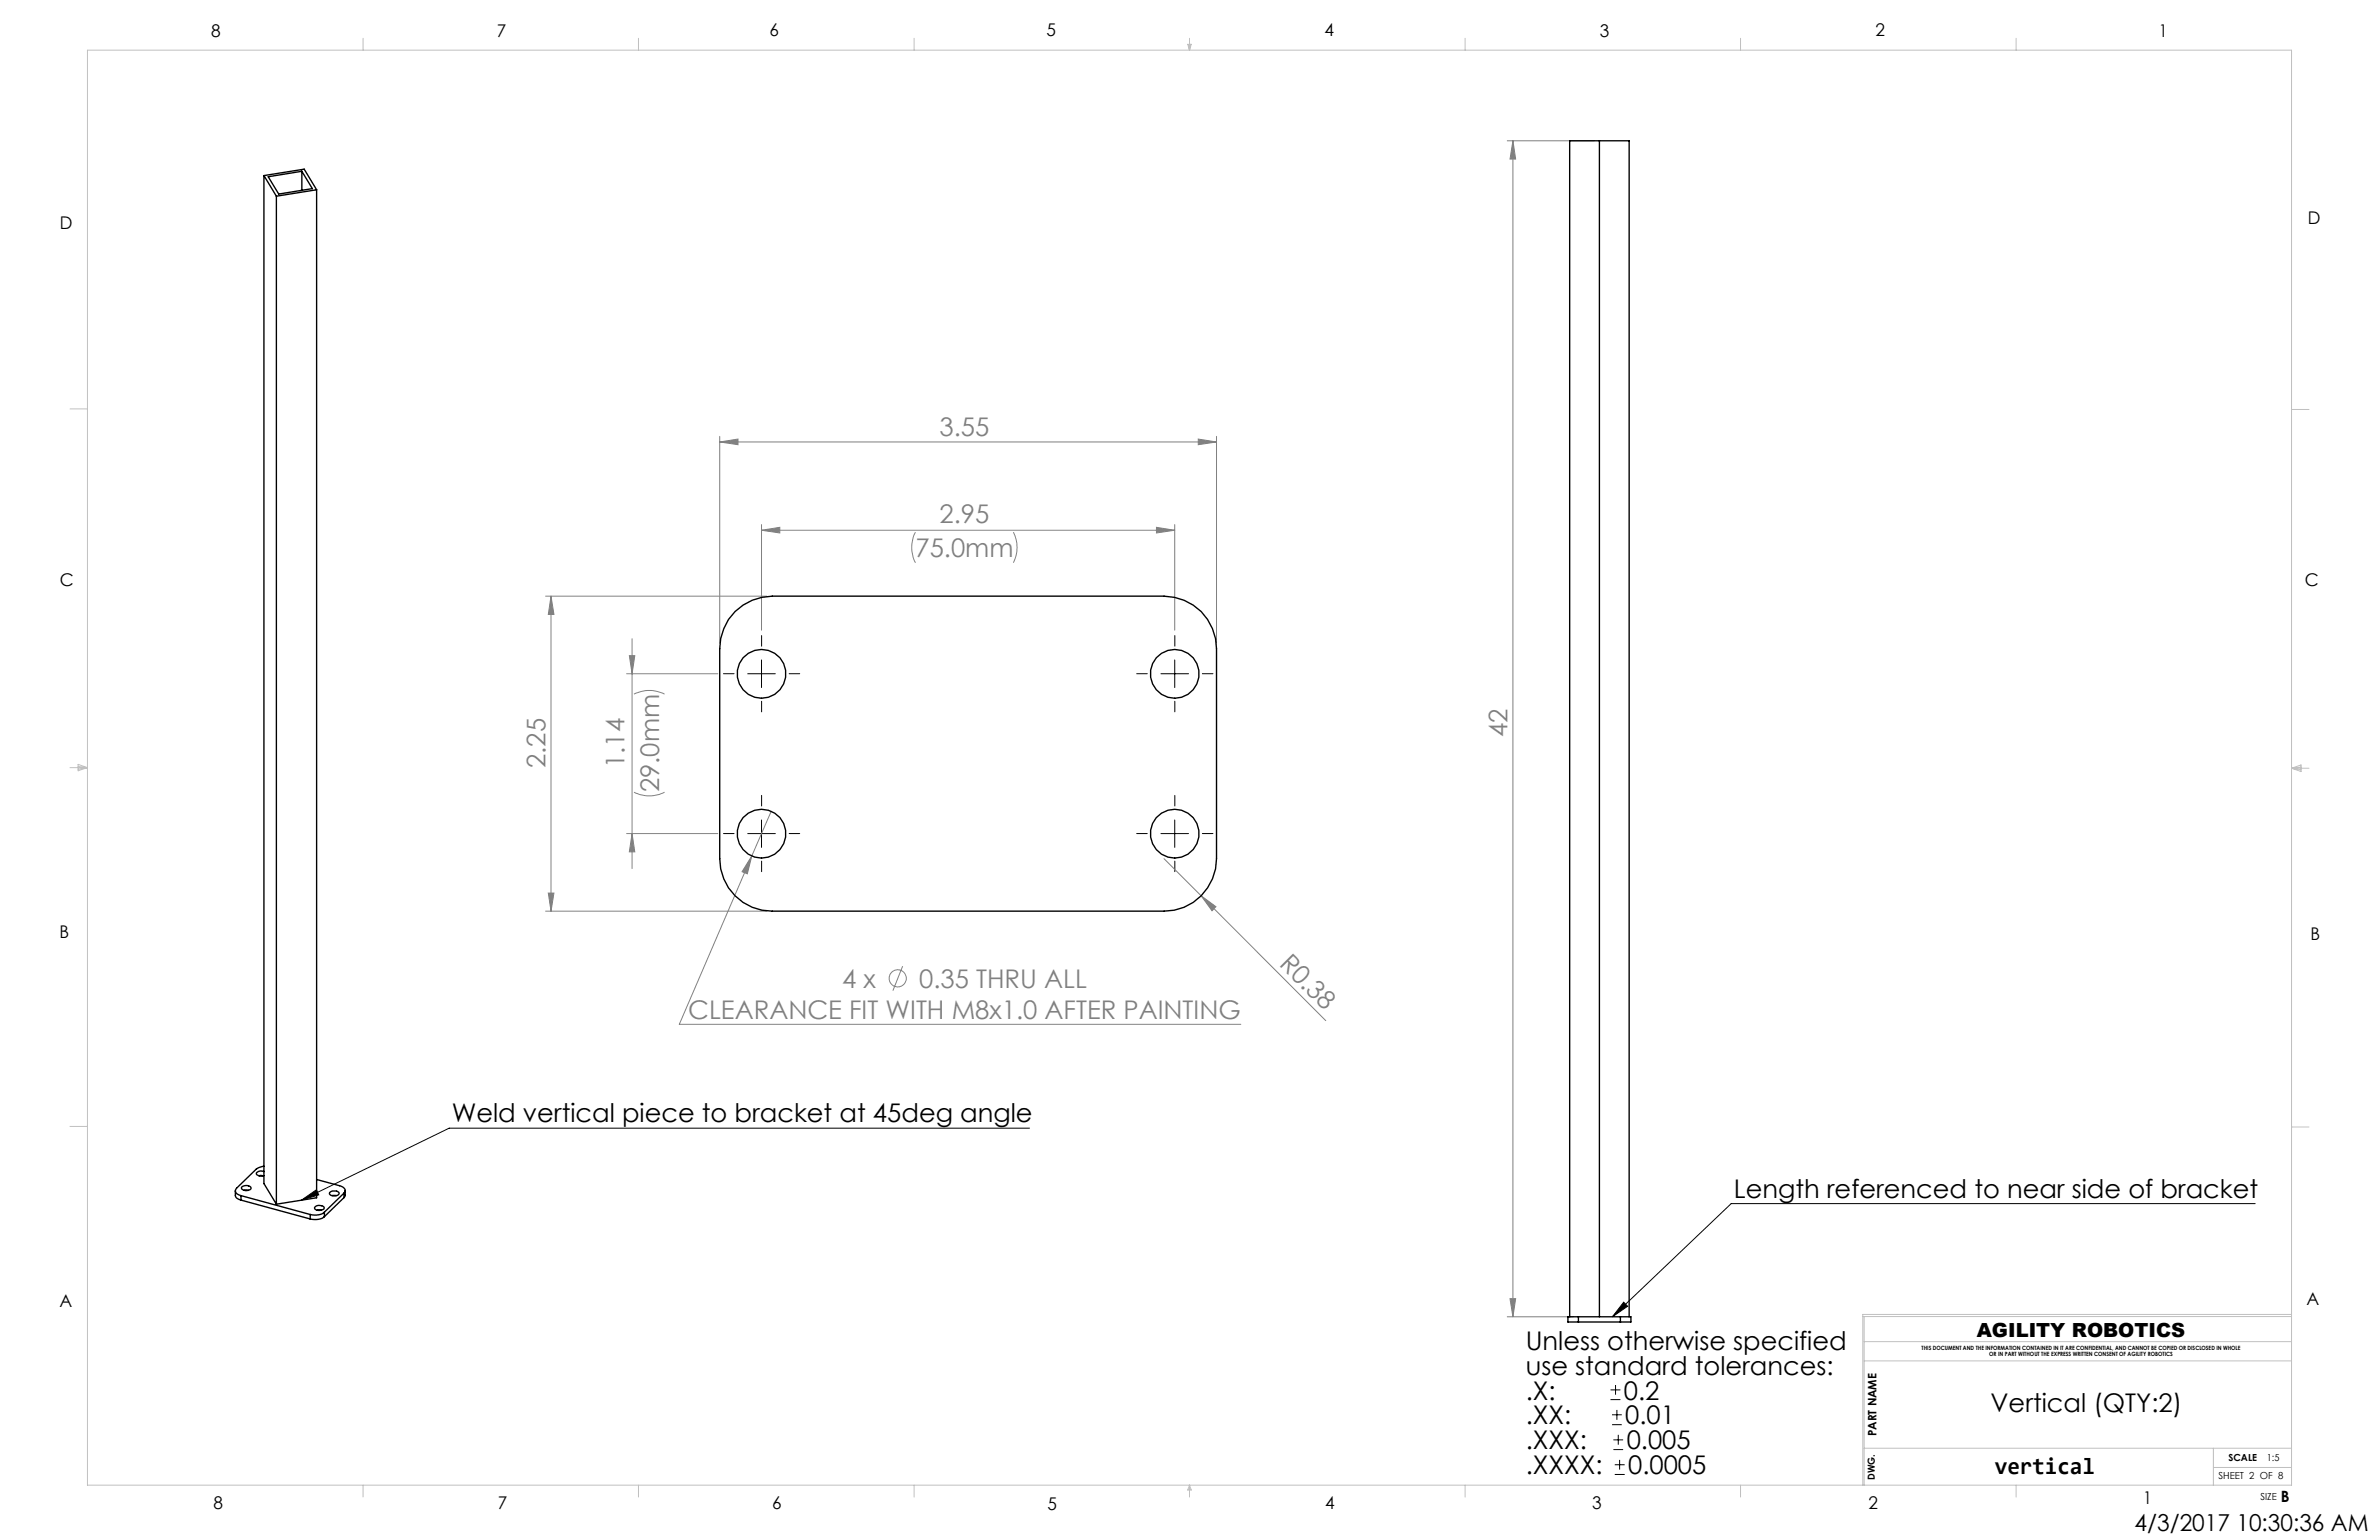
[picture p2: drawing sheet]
<svg xmlns="http://www.w3.org/2000/svg" width="432mm" height="279mm" viewBox="0 0 432 279" stroke-linecap="round" stroke-linejoin="round" font-family="sans-serif">
<defs><g id="words">
<g font-size="4.7" fill="#808080">
<text x="170.5" y="79.1">3.55</text>
<text x="170.5" y="94.8">2.95</text>
<text x="166.2" y="101.1">75.0mm</text>
<text x="273.6" y="133.8" transform="rotate(-90 273.6 133.8)">42</text>
<text x="99" y="139.3" transform="rotate(-90 99 139.3)">2.25</text>
<text x="113.4" y="139.3" transform="rotate(-90 113.4 139.3)">1.14</text>
<text x="119.6" y="143.7" transform="rotate(-90 119.6 143.7)">29.0mm</text>
<text x="152.8" y="179.2">4 x</text>
<text x="166.8" y="179.2">0.35 THRU ALL</text>
<text x="232" y="175.1" transform="rotate(45 232 175.1)">R0.38</text>
<text x="124.9" y="184.8">CLEARANCE FIT WITH M8x1.0 AFTER PAINTING</text>
</g>
<g font-size="4.7">
<text x="82" y="203.6">Weld vertical piece to bracket at 45deg angle</text>
<text x="314.7" y="217.3">Length referenced to near side of bracket</text>
<text x="276.9" y="244.9">Unless otherwise specified</text>
<text x="276.9" y="249.4">use standard tolerances:</text>
<text x="276.9" y="253.9">.X:</text>
<text x="294.7" y="253.9">0.2</text>
<text x="361.3" y="256.2">Vertical (QTY:2)</text>
<text x="276.9" y="263">.XXX:</text>
<text x="276.9" y="258.4">.XX:</text>
<text x="295" y="258.4">0.01</text>
<text x="295.3" y="263">0.005</text>
<text x="276.9" y="267.5">.XXXX:</text>
<text x="295.5" y="267.5">0.0005</text>
</g>
<g font-size="4.2">
<text x="362.1" y="267.5">vertical</text>
<text x="387.5" y="277.7">4/3/2017 10:30:36 AM</text>
</g>
<text font-size="3.5" x="358.8" y="242.5">AGILITY ROBOTICS</text>
<g font-size="3.2">
<text x="38.3" y="6.7">8</text>
<text x="90.2" y="6.7">7</text>
<text x="139.7" y="6.5">6</text>
<text x="190" y="6.5">5</text>
<text x="240.4" y="6.6">4</text>
<text x="290.4" y="6.7">3</text>
<text x="340.4" y="6.5">2</text>
<text x="391.9" y="6.7">1</text>
<text x="10.9" y="41.6">D</text>
<text x="418.9" y="40.7">D</text>
<text x="10.9" y="106.3">C</text>
<text x="418.4" y="106.4">C</text>
<text x="10.8" y="170.2">B</text>
<text x="419.4" y="170.6">B</text>
<text x="10.8" y="237.2">A</text>
<text x="418.6" y="236.8">A</text>
<text x="38.8" y="273.8">8</text>
<text x="90.4" y="273.8">7</text>
<text x="140.2" y="273.8">6</text>
<text x="190.1" y="273.9">5</text>
<text x="240.5" y="273.8">4</text>
<text x="289" y="273.9">3</text>
<text x="339.1" y="273.8">2</text>
<text x="389" y="272.9">1</text>
</g>
<text font-size="2.8" x="414" y="272.5">B</text>
<text font-size="2.1" x="340.6" y="260.5" transform="rotate(-90 340.6 260.5)">PART NAME</text>
<g font-size="1.8">
<text x="340.3" y="268.5" transform="rotate(-90 340.3 268.5)">DWG.</text>
<text x="402.7" y="268.4">SHEET 2 OF 8</text>
<text x="404.5" y="265">SCALE</text>
<text x="411.4" y="265.1">1:5</text>
<text x="410.3" y="272.1">SIZE</text>
</g>
<g font-size="1.1">
<text x="348.8" y="245">THIS DOCUMENT AND THE INFORMATION CONTAINED IN IT ARE CONFIDENTIAL, AND CANNOT BE COPIED OR DISCLOSED IN WHOLE</text>
<text x="361.1" y="246.1">OR IN PART WITHOUT THE EXPRESS WRITTEN CONSENT OF AGILITY ROBOTICS</text>
</g>
</g></defs>
<g fill="none" stroke="#808080" stroke-width=".18">
<path d="M273.6 25.5h15.7M274.6 25.5l.5 3.4h-1zM274.6 25.5v213.4M130.6 79.2v37.5M217.5 79.7l3.3 .5-3.3 .5zM220.8 79.2v37.5M130.6 80.2l3.3-.5v1zM130.6 80.2h90.2M138.2 96.2l3.3-.5v1zM138.2 95.2v19.1M138.2 96.2h75M166.2 96.6a6.1 6.1 0 0 0 0 5.5"/>
<path d="M183.9 96.6a6.1 6.1 0 0 1 0 5.5M209.9 95.7l3.3 .5-3.3 .5zM213.2 95.2v19.1M99 108.2h40.2M100 108.2l.5 3.3h-1zM100 108.2v57.1M114.2 119h1l-.5 3.2zM114.7 115.9v41.7M113.7 122.2h16.6M115.1 125.9a6.1 6.1 0 0 1 5.5 0M113.7 151.2h16.6M114.7 151.2l.5 3.4h-1z"/>
<path d="M115.1 143.7a6.1 6.1 0 0 0 5.5 0M136.5 155.3l-.9 3.2-.9-.3zM136.5 155.3l-13.2 30.5h101.9M140 147.2l-3.5 8.1M211.3 155.8l6.7 6.7M99 165.3h40.2M99.5 162h1l-.5 3.3zM163.8 175.3l-1.7 4.4M218 162.5l2.7 2-.7 .7zM218 162.5l22.6 22.7M273.6 238.9h11.9M274.1 235.6h1l-.5 3.3z"/>
<circle cx="162.9" cy="177.5" r="1.55"/>
</g>
<g fill="none" stroke="#000" stroke-width=".18">
<path d="M138.2 119.7v5M213.2 119.7v5M135.7 122.2h5M210.7 122.2h5M135.7 151.2h5M138.2 148.8v4.9M210.7 151.2h5M213.2 148.8v4.9M54.7 217.8l2.7-1.9 .5 .9zM186.9 204.7h-105.4l-26.8 13.1M409.3 218.4h-95.1l-21.5 20.5M294.7 236.3l.7 .7-2.7 1.9z"/>
<path d="M292.3 253.9h1.8M292.3 252.2h1.8M292.6 258.5h1.8M292.6 256.7h1.8M293.2 251.3v1.7M293.5 255.8v1.8M292.8 263h1.8M292.8 261.2h1.8M293.1 267.5h1.8M293.1 265.7h1.8M293.7 260.3v1.8M294 264.9v1.7"/>
</g>
<g fill="none" stroke="#000" stroke-width=".18" stroke-dasharray="15.2 1.3 1.3 1.3">
<path d="M138.2 117.2v-1.9M213.2 117.2v-1.9M133.2 122.2h-1.9M138.2 127.2v2M143.2 122.2h2M208.2 122.2h-1.9M213.2 127.2v2M218.2 122.2h2M133.2 151.2h-1.9M138.2 146.2v-1.9M138.2 156.2v2M143.2 151.2h2"/>
<path d="M208.2 151.2h-1.9M213.2 146.2v-1.9M213.2 156.2v2M218.2 151.2h2"/>
</g>
<g fill="none" stroke="#c0c0c0" stroke-width=".18">
<path d="M15.9 9.1h400v260.4h-400zM65.9 6.9v2.2M115.9 6.9v2.2M165.9 6.9v2.2M215.6 8h.6l-.3 1.1zM215.7 8l.2 1.1M215.9 6.9v2.2M216 8l-.1 1.1M265.9 6.9v2.2M315.9 6.9v2.2M365.9 6.9v2.2M12.7 74.2h3.2"/>
<path d="M415.9 74.3h3.2M12.7 139.3h3.2M14.2 139.1l1.7 .2M14.2 138.7l1.7 .6-1.7 .5zM15.9 139.3l-1.7 .3M415.9 139.4h3.2M415.9 139.4l1.8-.6v1.2zM415.9 139.4l1.8 .3M417.7 139.2l-1.8 .2M12.7 204.4h3.2M415.9 204.5h3.2M338.1 238.9h77.8"/>
<path d="M338.3 238.9v30.6M415.9 238.5h-77.8v31M338.3 243.4h77.6M338.3 246.9h77.6M65.9 269.5v2.1M115.9 269.5v2.1M165.9 269.5v2.1M215.9 269.5v2.1M215.9 269.5l.3 .8h-.6zM265.9 269.5v2.1M315.9 269.5v2.1M338.3 262.7h77.6"/>
<path d="M365.9 269.5v2.1M401.7 266.2h14.2M401.7 262.7v6.8"/>
</g>
<path d="M54.7 217.8l2.7-1.9 .5 .9zM294.7 236.3l.7 .7-2.7 1.9z" fill="#000"/>
<g fill="#808080">
<path d="M218 162.5l2.7 2-.7 .7z"/>
<path d="M136.5 155.3l-1.8 2.9 .9 .3zM138.2 96.2l3.3-.5v1zM209.9 95.7l3.3 .5-3.3 .5z"/>
<path d="M100 108.2l.5 3.3h-1zM99.5 162h1l-.5 3.3zM114.2 119h1l-.5 3.2zM114.7 151.2l.5 3.4h-1zM274.6 25.5l.5 3.4h-1zM274.1 235.6h1l-.5 3.3z"/>
<path d="M130.6 80.2l3.3-.5v1zM217.5 79.7l3.3 .5-3.3 .5z"/>
</g>
<g fill="none" stroke="#000" stroke-width=".25">
<path d="M47.9 31.9l2.3 3.7M47.9 31.9l7.3-1.2 2.3 3.7M47.9 31.9v182.8l2.3 3.8M48.7 32.1l6.1-1 1.9 3.1-6.1 1zM50.2 35.6v182.9M54.8 31.1v3.4M57.5 34.4l-7.3 1.2M57.5 34.4v182.9l-7.3 1.2M290.3 25.5v213.4M133.4 110.9a9.8 9.8 0 0 1 6.8-2.7h71.1a9.5 9.5 0 0 1 9.5 9.5v38.1a9.5 9.5 0 0 1-9.5 9.5h-71.1a9.5 9.5 0 0 1-9.6-9.5v-38.1a9.8 9.8 0 0 1 2.8-6.8zM42.7 216v1a1.1 1.1 0 0 0 1 .7M43.7 216.9l12.6 3.4"/>
<path d="M43.7 216.9v.8M43.7 217.7l12.6 3.5M44 215.3a1.12 1.12 0 0 1 1.6 .3 1.08 1.08 0 0 1-1.8-.1zM44.3 216h.8M47 213.3h.8M47.9 211.6l-.9 .2-.5 .3-3.6 3.5a.72 .72 0 0 0-.1 .8 .72 .72 0 0 0 .6 .4l.3 .1M47.9 212.5a1.11 1.11 0 0 0-1.4 .4 .98 .98 0 0 0 1.4 .4M57.1 219a1.13 1.13 0 0 1 1.7 .2 1.1 1.1 0 0 1-1.7-.1zM57.5 214l4.1 1.1 .8 .4a.59 .59 0 0 1 0 1M57.6 219.6h.7M58.9 219.9a2.93 2.93 0 0 1-2.6 .4M58.9 219.9v.8"/>
<path d="M59.8 216.4a1.16 1.16 0 0 1 1.8 .1 1.1 1.1 0 0 1-1.8 0zM60.3 216.9h.8M62.4 216.5l-3.5 3.4M62.4 216.5v.8M62.4 217.3l-3.5 3.4M62.7 216v.9l-.3 .4M56.3 220.3v.9M58.9 220.7a2.93 2.93 0 0 1-2.6 .5M284.9 238.9v-213.4h10.8v213.4M286.5 238.9h-1.9v1h1.9M286.5 238.9v1M286.5 239.9h7.6"/>
<path d="M286.5 238.9h7.6M294.1 238.9h1.9v1h-1.9M294.1 238.9v1"/>
<circle cx="138.2" cy="122.3" r="4.4"/>
<circle cx="213.2" cy="122.3" r="4.4"/>
<circle cx="138.2" cy="151.2" r="4.4"/>
<circle cx="213.2" cy="151.2" r="4.4"/>
</g>
<use href="#words"/>
</svg>
